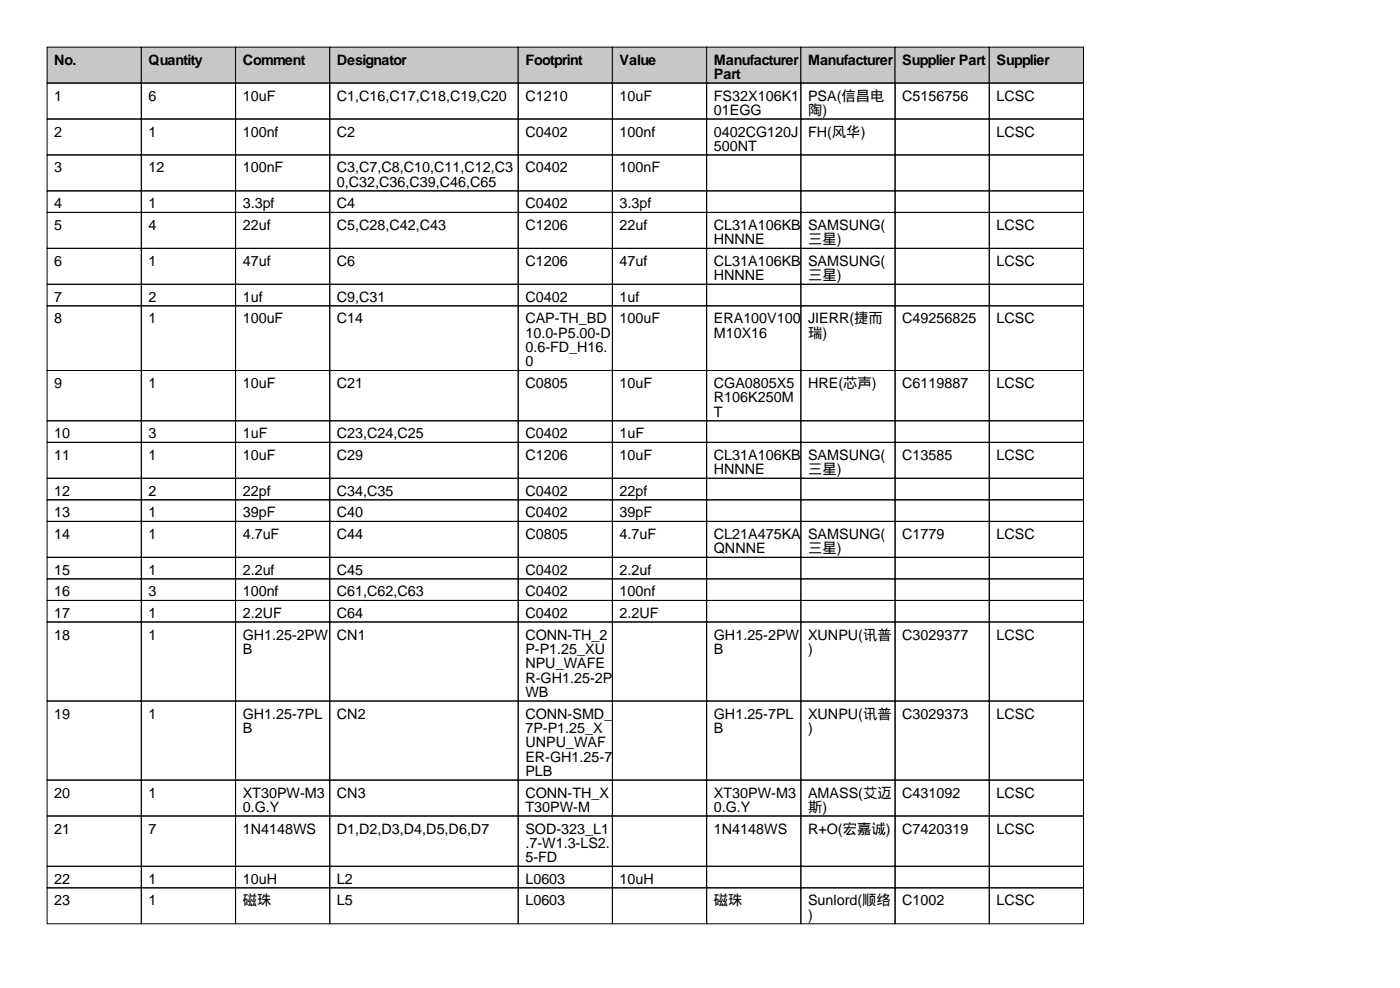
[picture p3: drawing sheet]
<svg xmlns="http://www.w3.org/2000/svg" width="297mm" height="210mm" viewBox="0 0 297 210" stroke-linecap="round" stroke-linejoin="round" font-family="sans-serif">
<defs><g id="words">
<g font-size="3">
<text x="11.5" y="13.7">No.</text>
<text x="31.5" y="13.7">Quantity</text>
<text x="51.5" y="13.7">Comment</text>
<text x="71.5" y="13.7">Designator</text>
<text x="111.5" y="13.7">Footprint</text>
<text x="131.5" y="13.7">Value</text>
<text x="151.5" y="13.7">Manufacturer</text>
<text x="151.5" y="16.8">Part</text>
<text x="171.5" y="13.7">Manufacturer</text>
<text x="191.5" y="13.7">Supplier Part</text>
<text x="211.5" y="13.7">Supplier</text>
<text x="11.5" y="21.3">1</text>
<text x="31.5" y="21.3">6</text>
<text x="51.5" y="21.3">10uF</text>
<text x="71.5" y="21.3">C1,C16,C17,C18,C19,C20</text>
<text x="111.5" y="21.3">C1210</text>
<text x="131.5" y="21.3">10uF</text>
<text x="151.5" y="21.3">FS32X106K1</text>
<text x="171.5" y="21.3">PSA(信昌电</text>
<text x="191.5" y="21.3">C5156756</text>
<text x="211.5" y="21.3">LCSC</text>
<text x="11.5" y="29">2</text>
<text x="31.5" y="29">1</text>
<text x="51.5" y="29">100nf</text>
<text x="71.5" y="29">C2</text>
<text x="111.5" y="29">C0402</text>
<text x="131.5" y="29">100nf</text>
<text x="151.5" y="24.4">01EGG</text>
<text x="151.5" y="29">0402CG120J</text>
<text x="171.5" y="24.4">陶)</text>
<text x="171.5" y="29">FH(风华)</text>
<text x="211.5" y="29">LCSC</text>
<text x="151.5" y="32">500NT</text>
<text x="11.5" y="36.6">3</text>
<text x="31.5" y="36.6">12</text>
<text x="51.5" y="36.6">100nF</text>
<text x="71.5" y="36.6">C3,C7,C8,C10,C11,C12,C3</text>
<text x="71.5" y="39.6">0,C32,C36,C39,C46,C65</text>
<text x="111.5" y="36.6">C0402</text>
<text x="131.5" y="36.6">100nF</text>
<text x="11.5" y="44.2">4</text>
<text x="31.5" y="44.2">1</text>
<text x="51.5" y="44.2">3.3pf</text>
<text x="71.5" y="44.2">C4</text>
<text x="111.5" y="44.2">C0402</text>
<text x="131.5" y="44.2">3.3pf</text>
<text x="11.5" y="48.8">5</text>
<text x="31.5" y="48.8">4</text>
<text x="51.5" y="48.8">22uf</text>
<text x="71.5" y="48.8">C5,C28,C42,C43</text>
<text x="111.5" y="48.8">C1206</text>
<text x="131.5" y="48.8">22uf</text>
<text x="151.5" y="48.8">CL31A106KB</text>
<text x="151.5" y="51.8">HNNNE</text>
<text x="171.5" y="48.8">SAMSUNG(</text>
<text x="171.5" y="51.8">三星)</text>
<text x="211.5" y="48.8">LCSC</text>
<text x="11.5" y="56.4">6</text>
<text x="31.5" y="56.4">1</text>
<text x="51.5" y="56.4">47uf</text>
<text x="71.5" y="56.4">C6</text>
<text x="111.5" y="56.4">C1206</text>
<text x="131.5" y="56.4">47uf</text>
<text x="151.5" y="56.4">CL31A106KB</text>
<text x="151.5" y="59.4">HNNNE</text>
<text x="171.5" y="56.4">SAMSUNG(</text>
<text x="171.5" y="59.4">三星)</text>
<text x="211.5" y="56.4">LCSC</text>
<text x="11.5" y="64">7</text>
<text x="31.5" y="64">2</text>
<text x="51.5" y="64">1uf</text>
<text x="71.5" y="64">C9,C31</text>
<text x="111.5" y="64">C0402</text>
<text x="131.5" y="64">1uf</text>
<text x="11.5" y="68.6">8</text>
<text x="31.5" y="68.6">1</text>
<text x="51.5" y="68.6">100uF</text>
<text x="71.5" y="68.6">C14</text>
<text x="111.5" y="68.6">CAP-TH_BD</text>
<text x="111.5" y="71.6">10.0-P5.00-D</text>
<text x="131.5" y="68.6">100uF</text>
<text x="151.5" y="68.6">ERA100V100</text>
<text x="151.5" y="71.6">M10X16</text>
<text x="171.5" y="68.6">JIERR(捷而</text>
<text x="171.5" y="71.6">瑞)</text>
<text x="191.5" y="68.6">C49256825</text>
<text x="211.5" y="68.6">LCSC</text>
<text x="111.5" y="74.7">0.6-FD_H16.</text>
<text x="111.5" y="77.7">0</text>
<text x="11.5" y="82.3">9</text>
<text x="31.5" y="82.3">1</text>
<text x="51.5" y="82.3">10uF</text>
<text x="71.5" y="82.3">C21</text>
<text x="111.5" y="82.3">C0805</text>
<text x="131.5" y="82.3">10uF</text>
<text x="151.5" y="82.3">CGA0805X5</text>
<text x="171.5" y="82.3">HRE(芯声)</text>
<text x="191.5" y="82.3">C6119887</text>
<text x="211.5" y="82.3">LCSC</text>
<text x="151.5" y="85.3">R106K250M</text>
<text x="151.5" y="88.4">T</text>
<text x="11.5" y="93">10</text>
<text x="31.5" y="93">3</text>
<text x="51.5" y="93">1uF</text>
<text x="71.5" y="93">C23,C24,C25</text>
<text x="111.5" y="93">C0402</text>
<text x="131.5" y="93">1uF</text>
<text x="11.5" y="97.5">11</text>
<text x="31.5" y="97.5">1</text>
<text x="51.5" y="97.5">10uF</text>
<text x="71.5" y="97.5">C29</text>
<text x="111.5" y="97.5">C1206</text>
<text x="131.5" y="97.5">10uF</text>
<text x="151.5" y="97.5">CL31A106KB</text>
<text x="151.5" y="100.6">HNNNE</text>
<text x="171.5" y="97.5">SAMSUNG(</text>
<text x="171.5" y="100.6">三星)</text>
<text x="191.5" y="97.5">C13585</text>
<text x="211.5" y="97.5">LCSC</text>
<text x="11.5" y="105.2">12</text>
<text x="31.5" y="105.2">2</text>
<text x="51.5" y="105.2">22pf</text>
<text x="71.5" y="105.2">C34,C35</text>
<text x="111.5" y="105.2">C0402</text>
<text x="131.5" y="105.2">22pf</text>
<text x="11.5" y="109.7">13</text>
<text x="31.5" y="109.7">1</text>
<text x="51.5" y="109.7">39pF</text>
<text x="71.5" y="109.7">C40</text>
<text x="111.5" y="109.7">C0402</text>
<text x="131.5" y="109.7">39pF</text>
<text x="11.5" y="114.3">14</text>
<text x="31.5" y="114.3">1</text>
<text x="51.5" y="114.3">4.7uF</text>
<text x="71.5" y="114.3">C44</text>
<text x="111.5" y="114.3">C0805</text>
<text x="131.5" y="114.3">4.7uF</text>
<text x="151.5" y="114.3">CL21A475KA</text>
<text x="151.5" y="117.4">QNNNE</text>
<text x="171.5" y="114.3">SAMSUNG(</text>
<text x="171.5" y="117.4">三星)</text>
<text x="191.5" y="114.3">C1779</text>
<text x="211.5" y="114.3">LCSC</text>
<text x="11.5" y="121.9">15</text>
<text x="31.5" y="121.9">1</text>
<text x="51.5" y="121.9">2.2uf</text>
<text x="71.5" y="121.9">C45</text>
<text x="111.5" y="121.9">C0402</text>
<text x="131.5" y="121.9">2.2uf</text>
<text x="11.5" y="126.5">16</text>
<text x="11.5" y="131.1">17</text>
<text x="31.5" y="126.5">3</text>
<text x="31.5" y="131.1">1</text>
<text x="51.5" y="126.5">100nf</text>
<text x="51.5" y="131.1">2.2UF</text>
<text x="71.5" y="126.5">C61,C62,C63</text>
<text x="71.5" y="131.1">C64</text>
<text x="111.5" y="126.5">C0402</text>
<text x="111.5" y="131.1">C0402</text>
<text x="131.5" y="126.5">100nf</text>
<text x="131.5" y="131.1">2.2UF</text>
<text x="11.5" y="135.6">18</text>
<text x="31.5" y="135.6">1</text>
<text x="51.5" y="135.6">GH1.25-2PW</text>
<text x="71.5" y="135.6">CN1</text>
<text x="111.5" y="135.6">CONN-TH_2</text>
<text x="151.5" y="135.6">GH1.25-2PW</text>
<text x="171.5" y="135.6">XUNPU(讯普</text>
<text x="191.5" y="135.6">C3029377</text>
<text x="211.5" y="135.6">LCSC</text>
<text x="51.5" y="138.7">B</text>
<text x="111.5" y="138.7">P-P1.25_XU</text>
<text x="111.5" y="141.7">NPU_WAFE</text>
<text x="151.5" y="138.7">B</text>
<text x="171.5" y="138.7">)</text>
<text x="111.5" y="144.8">R-GH1.25-2P</text>
<text x="111.5" y="147.8">WB</text>
<text x="11.5" y="152.4">19</text>
<text x="31.5" y="152.4">1</text>
<text x="51.5" y="152.4">GH1.25-7PL</text>
<text x="51.5" y="155.5">B</text>
<text x="71.5" y="152.4">CN2</text>
<text x="111.5" y="152.4">CONN-SMD_</text>
<text x="111.5" y="155.5">7P-P1.25_X</text>
<text x="151.5" y="152.4">GH1.25-7PL</text>
<text x="151.5" y="155.5">B</text>
<text x="171.5" y="152.4">XUNPU(讯普</text>
<text x="171.5" y="155.5">)</text>
<text x="191.5" y="152.4">C3029373</text>
<text x="211.5" y="152.4">LCSC</text>
<text x="111.5" y="158.5">UNPU_WAF</text>
<text x="111.5" y="161.5">ER-GH1.25-7</text>
<text x="111.5" y="164.6">PLB</text>
<text x="11.5" y="169.2">20</text>
<text x="31.5" y="169.2">1</text>
<text x="51.5" y="169.2">XT30PW-M3</text>
<text x="51.5" y="172.2">0.G.Y</text>
<text x="71.5" y="169.2">CN3</text>
<text x="111.5" y="169.2">CONN-TH_X</text>
<text x="111.5" y="172.2">T30PW-M</text>
<text x="151.5" y="169.2">XT30PW-M3</text>
<text x="151.5" y="172.2">0.G.Y</text>
<text x="171.5" y="169.2">AMASS(艾迈</text>
<text x="171.5" y="172.2">斯)</text>
<text x="191.5" y="169.2">C431092</text>
<text x="211.5" y="169.2">LCSC</text>
<text x="11.5" y="176.8">21</text>
<text x="31.5" y="176.8">7</text>
<text x="51.5" y="176.8">1N4148WS</text>
<text x="71.5" y="176.8">D1,D2,D3,D4,D5,D6,D7</text>
<text x="111.5" y="176.8">SOD-323_L1</text>
<text x="111.5" y="179.8">.7-W1.3-LS2.</text>
<text x="151.5" y="176.8">1N4148WS</text>
<text x="171.5" y="176.8">R+O(宏嘉诚)</text>
<text x="191.5" y="176.8">C7420319</text>
<text x="211.5" y="176.8">LCSC</text>
<text x="111.5" y="182.9">5-FD</text>
<text x="11.5" y="187.5">22</text>
<text x="31.5" y="187.5">1</text>
<text x="51.5" y="187.5">10uH</text>
<text x="71.5" y="187.5">L2</text>
<text x="111.5" y="187.5">L0603</text>
<text x="131.5" y="187.5">10uH</text>
<text x="11.5" y="192">23</text>
<text x="31.5" y="192">1</text>
<text x="51.5" y="192">磁珠</text>
<text x="71.5" y="192">L5</text>
<text x="111.5" y="192">L0603</text>
<text x="151.5" y="192">磁珠</text>
<text x="171.5" y="192">Sunlord(顺络</text>
<text x="171.5" y="195.1">)</text>
<text x="191.5" y="192">C1002</text>
<text x="211.5" y="192">LCSC</text>
</g>
</g></defs>
<g fill="#c7c7c7" stroke="#000" stroke-width=".21">
<path d="M10 10h20v7.6h-20z"/>
<path d="M30 10h20v7.6h-20z"/>
<path d="M50 10h20v7.6h-20z"/>
<path d="M70 10h40v7.6h-40z"/>
<path d="M110 10h20v7.6h-20z"/>
<path d="M130 10h20v7.6h-20z"/>
<path d="M150 10h20v7.6h-20z"/>
<path d="M170 10h20v7.6h-20z"/>
<path d="M190 10h20v7.6h-20z"/>
<path d="M210 10h20v7.6h-20z"/>
</g>
<g fill="none" stroke="#000" stroke-width=".21">
<path d="M10 17.6h20v7.6h-20zM30 17.6h20v7.6h-20zM50 17.6h20v7.6h-20zM70 17.6h40v7.6h-40zM110 17.6h20v7.6h-20zM130 17.6h20v7.6h-20zM150 17.6h20v7.6h-20zM170 17.6h20v7.6h-20zM190 17.6h20v7.6h-20zM210 17.6h20v7.6h-20zM10 25.2h20v7.7h-20zM10 32.9h20v7.6h-20z"/>
<path d="M30 25.2h20v7.7h-20zM30 32.9h20v7.6h-20zM50 25.2h20v7.7h-20zM50 32.9h20v7.6h-20zM70 25.2h40v7.7h-40zM70 32.9h40v7.6h-40zM110 25.2h20v7.7h-20zM110 32.9h20v7.6h-20zM130 25.2h20v7.7h-20zM130 32.9h20v7.6h-20zM150 25.2h20v7.7h-20zM150 32.9h20v7.6h-20z"/>
<path d="M170 25.2h20v7.7h-20zM170 32.9h20v7.6h-20zM190 25.2h20v7.7h-20zM190 32.9h20v7.6h-20zM210 25.2h20v7.7h-20zM210 32.9h20v7.6h-20zM10 40.5h20v4.6h-20zM10 45.1h20v7.6h-20zM10 52.7h20v7.6h-20zM30 40.5h20v4.6h-20zM30 45.1h20v7.6h-20zM30 52.7h20v7.6h-20z"/>
<path d="M50 40.5h20v4.6h-20zM50 45.1h20v7.6h-20zM50 52.7h20v7.6h-20zM70 40.5h40v4.6h-40zM70 45.1h40v7.6h-40zM70 52.7h40v7.6h-40zM110 40.5h20v4.6h-20zM110 45.1h20v7.6h-20zM110 52.7h20v7.6h-20zM130 40.5h20v4.6h-20zM130 45.1h20v7.6h-20zM130 52.7h20v7.6h-20z"/>
<path d="M150 40.5h20v4.6h-20zM150 45.1h20v7.6h-20zM150 52.7h20v7.6h-20zM170 40.5h20v4.6h-20zM170 45.1h20v7.6h-20zM170 52.7h20v7.6h-20zM190 40.5h20v4.6h-20zM190 45.1h20v7.6h-20zM190 52.7h20v7.6h-20zM210 40.5h20v4.6h-20zM210 45.1h20v7.6h-20zM210 52.7h20v7.6h-20z"/>
<path d="M10 60.3h20v4.6h-20zM10 64.9h20v13.7h-20zM10 78.6h20v10.6h-20zM30 60.3h20v4.6h-20zM30 64.9h20v13.7h-20zM30 78.6h20v10.6h-20zM50 60.3h20v4.6h-20zM50 64.9h20v13.7h-20zM50 78.6h20v10.6h-20zM70 60.3h40v4.6h-40zM70 64.9h40v13.7h-40zM70 78.6h40v10.6h-40z"/>
<path d="M110 60.3h20v4.6h-20zM110 64.9h20v13.7h-20zM110 78.6h20v10.6h-20zM130 60.3h20v4.6h-20zM130 64.9h20v13.7h-20zM130 78.6h20v10.6h-20zM150 60.3h20v4.6h-20zM150 64.9h20v13.7h-20zM150 78.6h20v10.6h-20zM170 60.3h20v4.6h-20zM170 64.9h20v13.7h-20zM170 78.6h20v10.6h-20z"/>
<path d="M190 60.3h20v4.6h-20zM190 64.9h20v13.7h-20zM190 78.6h20v10.6h-20zM210 60.3h20v4.6h-20zM210 64.9h20v13.7h-20zM210 78.6h20v10.6h-20zM10 89.2h20v4.6h-20zM10 93.8h20v7.6h-20zM30 89.2h20v4.6h-20zM30 93.8h20v7.6h-20zM50 89.2h20v4.6h-20zM50 93.8h20v7.6h-20z"/>
<path d="M70 89.2h40v4.6h-40zM70 93.8h40v7.6h-40zM110 89.2h20v4.6h-20zM110 93.8h20v7.6h-20zM130 89.2h20v4.6h-20zM130 93.8h20v7.6h-20zM150 89.2h20v4.6h-20zM150 93.8h20v7.6h-20zM170 89.2h20v4.6h-20zM170 93.8h20v7.6h-20zM190 89.2h20v4.6h-20zM190 93.8h20v7.6h-20z"/>
<path d="M210 89.2h20v4.6h-20zM210 93.8h20v7.6h-20zM10 101.4h20v4.6h-20zM10 106h20v4.6h-20zM10 110.6h20v7.6h-20zM10 118.2h20v4.6h-20zM30 101.4h20v4.6h-20zM30 106h20v4.6h-20zM30 110.6h20v7.6h-20zM30 118.2h20v4.6h-20zM50 101.4h20v4.6h-20zM50 106h20v4.6h-20z"/>
<path d="M50 110.6h20v7.6h-20zM50 118.2h20v4.6h-20zM70 101.4h40v4.6h-40zM70 106h40v4.6h-40zM70 110.6h40v7.6h-40zM70 118.2h40v4.6h-40zM110 101.4h20v4.6h-20zM110 106h20v4.6h-20zM110 110.6h20v7.6h-20zM110 118.2h20v4.6h-20zM130 101.4h20v4.6h-20zM130 106h20v4.6h-20z"/>
<path d="M130 110.6h20v7.6h-20zM130 118.2h20v4.6h-20zM150 101.4h20v4.6h-20zM150 106h20v4.6h-20zM150 110.6h20v7.6h-20zM150 118.2h20v4.6h-20zM170 101.4h20v4.6h-20zM170 106h20v4.6h-20zM170 110.6h20v7.6h-20zM170 118.2h20v4.6h-20zM190 101.4h20v4.6h-20zM190 106h20v4.6h-20z"/>
<path d="M190 110.6h20v7.6h-20zM190 118.2h20v4.6h-20zM210 101.4h20v4.6h-20zM210 106h20v4.6h-20zM210 110.6h20v7.6h-20zM210 118.2h20v4.6h-20zM10 122.8h20v4.5h-20zM10 127.3h20v4.6h-20zM10 131.9h20v16.8h-20zM30 122.8h20v4.5h-20zM30 127.3h20v4.6h-20zM30 131.9h20v16.8h-20z"/>
<path d="M50 122.8h20v4.5h-20zM50 127.3h20v4.6h-20zM50 131.9h20v16.8h-20zM70 122.8h40v4.5h-40zM70 127.3h40v4.6h-40zM70 131.9h40v16.8h-40zM110 122.8h20v4.5h-20zM110 127.3h20v4.6h-20zM110 131.9h20v16.8h-20zM130 122.8h20v4.5h-20zM130 127.3h20v4.6h-20zM130 131.9h20v16.8h-20z"/>
<path d="M150 122.8h20v4.5h-20zM150 127.3h20v4.6h-20zM150 131.9h20v16.8h-20zM170 122.8h20v4.5h-20zM170 127.3h20v4.6h-20zM170 131.9h20v16.8h-20zM190 122.8h20v4.5h-20zM190 127.3h20v4.6h-20zM190 131.9h20v16.8h-20zM210 122.8h20v4.5h-20zM210 127.3h20v4.6h-20zM210 131.9h20v16.8h-20z"/>
<path d="M10 148.7h20v16.7h-20zM30 148.7h20v16.7h-20zM50 148.7h20v16.7h-20zM70 148.7h40v16.7h-40zM110 148.7h20v16.7h-20zM130 148.7h20v16.7h-20zM150 148.7h20v16.7h-20zM170 148.7h20v16.7h-20zM190 148.7h20v16.7h-20zM210 148.7h20v16.7h-20zM10 165.4h20v7.7h-20zM10 173.1h20v10.6h-20z"/>
<path d="M30 165.4h20v7.7h-20zM30 173.1h20v10.6h-20zM50 165.4h20v7.7h-20zM50 173.1h20v10.6h-20zM70 165.4h40v7.7h-40zM70 173.1h40v10.6h-40zM110 165.4h20v7.7h-20zM110 173.1h20v10.6h-20zM130 165.4h20v7.7h-20zM130 173.1h20v10.6h-20zM150 165.4h20v7.7h-20zM150 173.1h20v10.6h-20z"/>
<path d="M170 165.4h20v7.7h-20zM170 173.1h20v10.6h-20zM190 165.4h20v7.7h-20zM190 173.1h20v10.6h-20zM210 165.4h20v7.7h-20zM210 173.1h20v10.6h-20zM10 183.7h20v4.6h-20zM10 188.3h20v7.6h-20zM30 183.7h20v4.6h-20zM30 188.3h20v7.6h-20zM50 183.7h20v4.6h-20zM50 188.3h20v7.6h-20z"/>
<path d="M70 183.7h40v4.6h-40zM70 188.3h40v7.6h-40zM110 183.7h20v4.6h-20zM110 188.3h20v7.6h-20zM130 183.7h20v4.6h-20zM130 188.3h20v7.6h-20zM150 183.7h20v4.6h-20zM150 188.3h20v7.6h-20zM170 183.7h20v4.6h-20zM170 188.3h20v7.6h-20zM190 183.7h20v4.6h-20zM190 188.3h20v7.6h-20z"/>
<path d="M210 183.7h20v4.6h-20zM210 188.3h20v7.6h-20z"/>
</g>
<use href="#words"/>
</svg>
